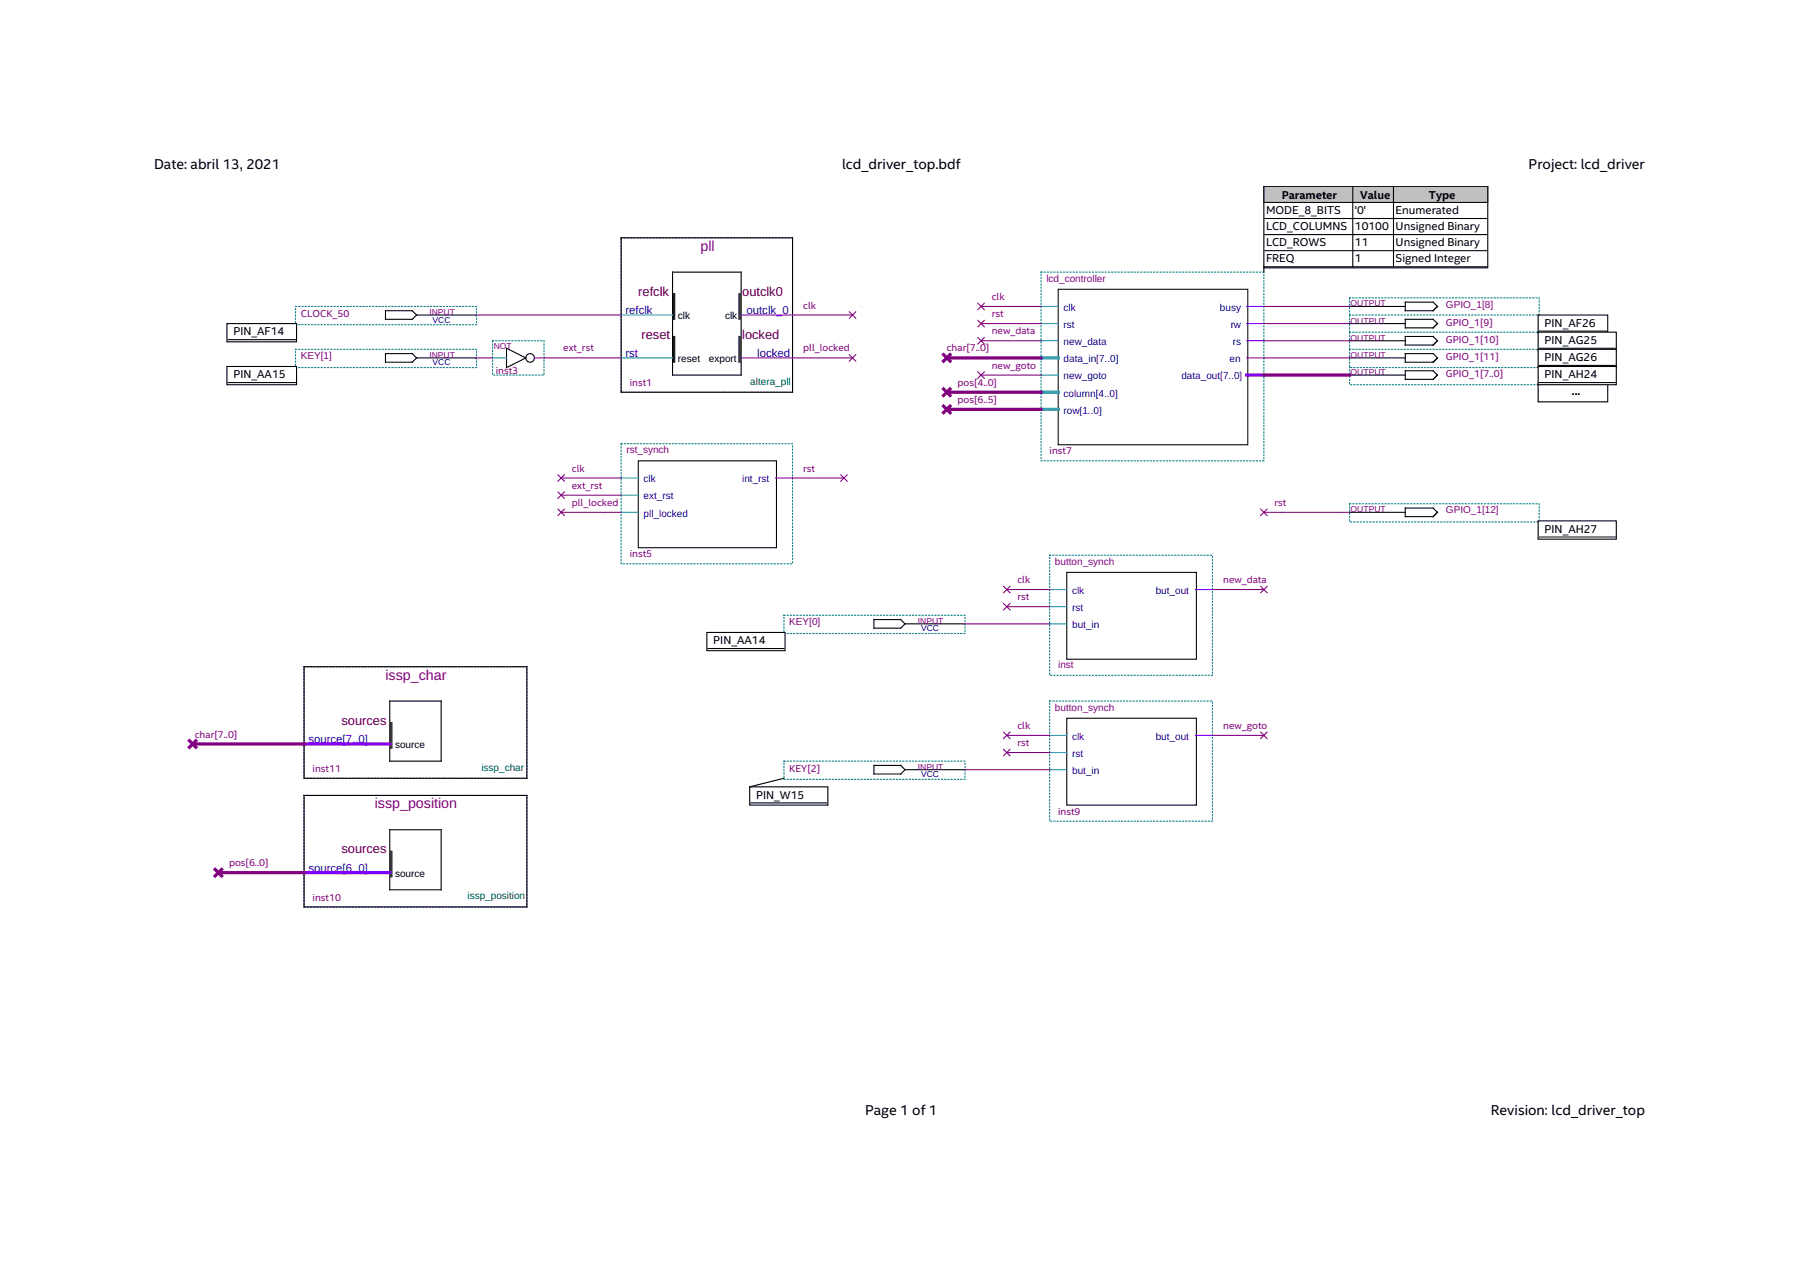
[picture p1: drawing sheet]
<svg xmlns="http://www.w3.org/2000/svg" width="297mm" height="210mm" viewBox="0 0 297 210" stroke-linecap="round" stroke-linejoin="round" font-family="sans-serif">
<defs><g id="words">
<g font-size="2.4">
<text x="25.4" y="27.9">Date: abril 13, 2021</text>
<text x="138.8" y="27.9">lcd_driver_top.bdf</text>
<text x="252" y="27.9">Project: lcd_driver</text>
<text x="142.6" y="183.7">Page 1 of 1</text>
<text x="245.8" y="183.7">Revision: lcd_driver_top</text>
</g>
<g font-size="2.4" fill="#800080">
<text x="115.5" y="41.3">pll</text>
<text x="63.5" y="112">issp_char</text>
<text x="61.8" y="133.2">issp_position</text>
</g>
<g font-size="2.1" fill="#800000">
<text x="105.2" y="48.7">refclk</text>
<text x="122.3" y="48.7">outclk0</text>
<text x="105.7" y="55.8">reset</text>
<text x="122.3" y="55.8">locked</text>
<text x="56.3" y="119.4">sources</text>
<text x="56.3" y="140.6">sources</text>
</g>
<g font-size="1.9">
<text x="208.7" y="35.3">MODE_8_BITS</text>
<text x="211.3" y="32.8">Parameter</text>
<text x="223.3" y="35.3">'0'</text>
<text x="224.2" y="32.8">Value</text>
<text x="230.1" y="35.3">Enumerated</text>
<text x="235.5" y="32.8">Type</text>
<text x="208.7" y="37.9">LCD_COLUMNS</text>
<text x="208.7" y="40.6">LCD_ROWS</text>
<text x="223.3" y="37.9">10100</text>
<text x="223.3" y="40.6">11</text>
<text x="230.1" y="37.9">Unsigned Binary</text>
<text x="230.1" y="40.6">Unsigned Binary</text>
<text x="208.7" y="43.2">FREQ</text>
<text x="223.3" y="43.2">1</text>
<text x="230.1" y="43.2">Signed Integer</text>
<text x="254.6" y="53.8">PIN_AF26</text>
<text x="38.5" y="55.3">PIN_AF14</text>
<text x="254.6" y="56.7">PIN_AG25</text>
<text x="254.6" y="59.5">PIN_AG26</text>
<text x="38.5" y="62.3">PIN_AA15</text>
<text x="254.6" y="62.3">PIN_AH24</text>
<text x="259.1" y="65.2">...</text>
<text x="254.6" y="87.8">PIN_AH27</text>
<text x="117.6" y="106.1">PIN_AA14</text>
<text x="124.6" y="131.6">PIN_W15</text>
</g>
<g font-size="1.9" fill="#00f">
<text x="103.1" y="51.7">refclk</text>
<text x="123" y="51.7">outclk_0</text>
<text x="103.1" y="58.8">rst</text>
<text x="124.8" y="58.8">locked</text>
<text x="50.8" y="122.4">source[7..0]</text>
<text x="50.8" y="143.6">source[6..0]</text>
</g>
<g font-size="1.6" fill="#800080">
<text x="172.5" y="46.4">lcd_controller</text>
<text x="49.6" y="52.3">CLOCK_50</text>
<text x="132.4" y="50.8">clk</text>
<text x="163.5" y="49.4">clk</text>
<text x="163.5" y="52.3">rst</text>
<text x="238.4" y="50.7">GPIO_1[8]</text>
<text x="238.4" y="53.7">GPIO_1[9]</text>
<text x="49.6" y="59.1">KEY[1]</text>
<text x="92.9" y="57.9">ext_rst</text>
<text x="132.4" y="57.9">pll_locked</text>
<text x="156.1" y="57.9">char[7..0]</text>
<text x="163.5" y="55.1">new_data</text>
<text x="238.4" y="56.5">GPIO_1[10]</text>
<text x="238.4" y="59.3">GPIO_1[11]</text>
<text x="81.7" y="61.6">inst3</text>
<text x="103.8" y="63.6">inst1</text>
<text x="157.8" y="63.6">pos[4..0]</text>
<text x="163.5" y="60.7">new_goto</text>
<text x="238.4" y="62.2">GPIO_1[7..0]</text>
<text x="157.8" y="66.4">pos[6..5]</text>
<text x="94.3" y="77.7">clk</text>
<text x="103.3" y="74.7">rst_synch</text>
<text x="132.4" y="77.7">rst</text>
<text x="173" y="74.9">inst7</text>
<text x="94.3" y="80.5">ext_rst</text>
<text x="94.3" y="83.4">pll_locked</text>
<text x="210.1" y="83.4">rst</text>
<text x="238.4" y="84.6">GPIO_1[12]</text>
<text x="103.8" y="91.8">inst5</text>
<text x="173.9" y="93.1">button_synch</text>
<text x="167.7" y="96.1">clk</text>
<text x="167.7" y="98.9">rst</text>
<text x="201.6" y="96.1">new_data</text>
<text x="130.1" y="103">KEY[0]</text>
<text x="174.4" y="110">inst</text>
<text x="173.9" y="117.1">button_synch</text>
<text x="32.1" y="121.5">char[7..0]</text>
<text x="167.7" y="120.1">clk</text>
<text x="167.7" y="122.9">rst</text>
<text x="201.6" y="120.1">new_goto</text>
<text x="51.5" y="127.2">inst11</text>
<text x="130.1" y="127.2">KEY[2]</text>
<text x="174.4" y="134.2">inst9</text>
<text x="37.8" y="142.7">pos[6..0]</text>
<text x="51.5" y="148.4">inst10</text>
</g>
<g font-size="1.6">
<text x="111.7" y="52.6">clk</text>
<text x="119.5" y="52.6">clk</text>
<text x="111.7" y="59.7">reset</text>
<text x="116.9" y="59.7">export</text>
<text x="65.1" y="123.3">source</text>
<text x="65.1" y="144.5">source</text>
</g>
<g font-size="1.6" fill="#00f">
<text x="175.3" y="51.2">clk</text>
<text x="201.1" y="51.2">busy</text>
<text x="175.3" y="54">rst</text>
<text x="175.3" y="56.8">new_data</text>
<text x="175.3" y="59.7">data_in[7..0]</text>
<text x="202.7" y="59.7">en</text>
<text x="202.9" y="54">rw</text>
<text x="203.2" y="56.8">rs</text>
<text x="175.3" y="62.5">new_goto</text>
<text x="175.3" y="65.3">column[4..0]</text>
<text x="194.7" y="62.5">data_out[7..0]</text>
<text x="175.3" y="68.2">row[1..0]</text>
<text x="106.1" y="79.5">clk</text>
<text x="106.1" y="82.3">ext_rst</text>
<text x="122.3" y="79.5">int_rst</text>
<text x="106.1" y="85.1">pll_locked</text>
<text x="176.7" y="97.8">clk</text>
<text x="176.7" y="100.7">rst</text>
<text x="190.5" y="97.8">but_out</text>
<text x="176.7" y="103.5">but_in</text>
<text x="176.7" y="121.9">clk</text>
<text x="176.7" y="124.7">rst</text>
<text x="190.5" y="121.9">but_out</text>
<text x="176.7" y="127.5">but_in</text>
</g>
<g font-size="1.6" fill="#008000">
<text x="123.7" y="63.4">altera_pll</text>
<text x="79.4" y="127">issp_char</text>
<text x="77.1" y="148.2">issp_position</text>
</g>
<g font-size="1.4" fill="#800080">
<text x="70.8" y="51.9">INPUT</text>
<text x="222.6" y="50.5">OUTPUT</text>
<text x="222.6" y="53.3">OUTPUT</text>
<text x="70.8" y="59">INPUT</text>
<text x="81.4" y="57.6">NOT</text>
<text x="222.6" y="56.1">OUTPUT</text>
<text x="222.6" y="59">OUTPUT</text>
<text x="222.6" y="61.8">OUTPUT</text>
<text x="222.6" y="84.4">OUTPUT</text>
<text x="151.3" y="102.8">INPUT</text>
<text x="151.3" y="126.8">INPUT</text>
</g>
<g font-size="1.4" fill="#00f">
<text x="71.3" y="53.1">VCC</text>
<text x="71.3" y="60.2">VCC</text>
<text x="151.8" y="104">VCC</text>
<text x="151.8" y="128.1">VCC</text>
</g>
</g></defs>
<path d="M48.7 57.6h29.9v3h-29.9z" fill="#fff" stroke="#008080" stroke-width=".18" stroke-dasharray=".2 .4"/>
<path d="M63.5 58.3h4.5l.7 .7-.7 .7h-4.5zM68.7 59h9.7" fill="none" stroke="#000" stroke-width=".18"/>
<path d="M48.7 50.5h29.9v3h-29.9z" fill="#fff" stroke="#008080" stroke-width=".18" stroke-dasharray=".2 .4"/>
<path d="M63.5 51.2h4.5l.7 .7-.7 .7h-4.5zM68.7 51.9h9.7" fill="none" stroke="#000" stroke-width=".18"/>
<path d="M129.2 101.4h29.9v3h-29.9z" fill="#fff" stroke="#008080" stroke-width=".18" stroke-dasharray=".2 .4"/>
<path d="M144.1 102.1h4.4l.7 .7-.7 .7h-4.4zM149.2 102.8h9.7" fill="none" stroke="#000" stroke-width=".18"/>
<path d="M129.2 125.4h29.9v3h-29.9z" fill="#fff" stroke="#008080" stroke-width=".18" stroke-dasharray=".2 .4"/>
<path d="M144.1 126.1h4.4l.7 .7-.7 .7h-4.4zM149.2 126.8h9.7" fill="none" stroke="#000" stroke-width=".18"/>
<path d="M81.2 56.1h8.5v5.7h-8.5z" fill="#fff" stroke="#008080" stroke-width=".18" stroke-dasharray=".2 .4"/>
<g fill="none" stroke="#000" stroke-width=".18">
<path d="M83.5 57.4l3.2 1.6-3.2 1.6z"/>
<circle cx="87.4" cy="59" r=".71"/>
</g>
<path d="M81.2 59h2.3" fill="none" stroke="#0080ff" stroke-width=".18"/>
<path d="M88.1 59h1.6" fill="none" stroke="#8000ff" stroke-width=".18"/>
<path d="M102.4 73.1h28.2v19.8h-28.2z" fill="#fff" stroke="#008080" stroke-width=".18" stroke-dasharray=".2 .4"/>
<path d="M105.2 75.9h22.8v14.3h-22.8z" fill="none" stroke="#000" stroke-width=".18"/>
<path d="M102.4 78.8h2.8M102.4 81.6h2.8M102.4 84.4h2.8" fill="none" stroke="#0080ff" stroke-width=".18"/>
<path d="M127.8 78.8h2.8" fill="none" stroke="#8000ff" stroke-width=".18"/>
<path d="M173 91.5h26.9v19.8h-26.9z" fill="#fff" stroke="#008080" stroke-width=".18" stroke-dasharray=".2 .4"/>
<path d="M175.8 94.3h21.4v14.3h-21.4z" fill="none" stroke="#000" stroke-width=".18"/>
<path d="M173 97.1h2.8M173 100h2.8M173 102.8h2.8" fill="none" stroke="#0080ff" stroke-width=".18"/>
<path d="M197 97.1h2.9" fill="none" stroke="#8000ff" stroke-width=".18"/>
<path d="M173 115.5h26.9v19.8h-26.9z" fill="#fff" stroke="#008080" stroke-width=".18" stroke-dasharray=".2 .4"/>
<path d="M175.8 118.3h21.4v14.3h-21.4z" fill="none" stroke="#000" stroke-width=".18"/>
<path d="M173 121.2h2.8M173 124h2.8M173 126.8h2.8" fill="none" stroke="#0080ff" stroke-width=".18"/>
<path d="M197 121.2h2.9" fill="none" stroke="#8000ff" stroke-width=".18"/>
<path d="M50.1 131.1h36.7v18.3h-36.7z" fill="#fff" stroke="#008080" stroke-width=".18" stroke-dasharray=".2 .4"/>
<path d="M50.1 131.1h36.7v18.3h-36.7zM64.2 136.7h8.5v9.9h-8.5zM64.4 140.2v4.3M64.6 140.2v4.3" fill="none" stroke="#000" stroke-width=".18"/>
<path d="M50.1 143.8h14.1" fill="none" stroke="#8000ff" stroke-width=".53"/>
<path d="M50.1 109.9h36.7v18.3h-36.7z" fill="#fff" stroke="#008080" stroke-width=".18" stroke-dasharray=".2 .4"/>
<path d="M50.1 109.9h36.7v18.3h-36.7zM64.2 115.5h8.5v9.9h-8.5zM64.4 119v4.3M64.6 119v4.3" fill="none" stroke="#000" stroke-width=".18"/>
<path d="M50.1 122.6h14.1" fill="none" stroke="#8000ff" stroke-width=".53"/>
<path d="M102.4 39.2h28.2v25.4h-28.2z" fill="#fff" stroke="#008080" stroke-width=".18" stroke-dasharray=".2 .4"/>
<path d="M102.4 39.2h28.2v25.4h-28.2zM110.9 44.8h11.3v17h-11.3zM111 48.4v4.2M111 55.4v4.3M111.2 48.4v4.2M111.2 55.4v4.3M121.8 48.4v4.2M121.8 55.4v4.3M122 48.4v4.2M122 55.4v4.3" fill="none" stroke="#000" stroke-width=".18"/>
<path d="M102.4 51.9h8.5M102.4 59h8.5" fill="none" stroke="#0080ff" stroke-width=".18"/>
<path d="M122.2 51.9h8.4M122.2 59h8.4" fill="none" stroke="#8000ff" stroke-width=".18"/>
<path d="M222.5 83h31.2v3h-31.2z" fill="#fff" stroke="#008080" stroke-width=".18" stroke-dasharray=".2 .4"/>
<path d="M222.5 84.4h9.1M231.6 83.7h4.6l.7 .7-.7 .7h-4.6z" fill="none" stroke="#000" stroke-width=".18"/>
<path d="M171.6 44.8h36.7v31.1h-36.7z" fill="#fff" stroke="#008080" stroke-width=".18" stroke-dasharray=".2 .4"/>
<path d="M174.4 47.7h31.3v25.6h-31.3z" fill="none" stroke="#000" stroke-width=".18"/>
<path d="M171.6 50.5h2.8M171.6 53.3h2.8M171.6 56.1h2.8M171.6 61.8h2.8" fill="none" stroke="#0080ff" stroke-width=".18"/>
<path d="M171.6 59h2.8M171.6 64.6h2.8M171.6 67.5h2.8" fill="none" stroke="#0080ff" stroke-width=".53"/>
<path d="M205.5 50.5h2.8M205.5 53.3h2.8M205.5 56.1h2.8M205.5 59h2.8" fill="none" stroke="#8000ff" stroke-width=".18"/>
<path d="M205.5 61.8h2.8" fill="none" stroke="#8000ff" stroke-width=".53"/>
<path d="M222.5 60.4h31.2v3h-31.2z" fill="#fff" stroke="#008080" stroke-width=".18" stroke-dasharray=".2 .4"/>
<path d="M222.5 61.8h9.1M231.6 61.1h4.6l.7 .7-.7 .7h-4.6z" fill="none" stroke="#000" stroke-width=".18"/>
<path d="M222.5 49.1h31.2v3h-31.2z" fill="#fff" stroke="#008080" stroke-width=".18" stroke-dasharray=".2 .4"/>
<path d="M222.5 50.5h9.1M231.6 49.8h4.6l.7 .7-.7 .7h-4.6z" fill="none" stroke="#000" stroke-width=".18"/>
<path d="M222.5 51.9h31.2v3h-31.2z" fill="#fff" stroke="#008080" stroke-width=".18" stroke-dasharray=".2 .4"/>
<path d="M222.5 53.3h9.1M231.6 52.6h4.6l.7 .7-.7 .7h-4.6z" fill="none" stroke="#000" stroke-width=".18"/>
<path d="M222.5 54.7h31.2v3h-31.2z" fill="#fff" stroke="#008080" stroke-width=".18" stroke-dasharray=".2 .4"/>
<path d="M222.5 56.1h9.1M231.6 55.4h4.6l.7 .7-.7 .7h-4.6z" fill="none" stroke="#000" stroke-width=".18"/>
<path d="M222.5 57.6h31.2v3h-31.2z" fill="#fff" stroke="#008080" stroke-width=".18" stroke-dasharray=".2 .4"/>
<path d="M222.5 59h9.1M231.6 58.3h4.6l.7 .7-.7 .7h-4.6z" fill="none" stroke="#000" stroke-width=".18"/>
<g fill="none" stroke="#800080" stroke-width=".18">
<path d="M78.4 59h2.8M78.4 51.9h24M89.7 59h12.7M130.6 59h9.9M130.6 51.9h9.9M140 51.4l1.1 1M140 58.4l1.1 1.1M141.1 51.4l-1.1 1M141.1 58.4l-1.1 1.1M161.2 50l1 1M161.2 52.8l1 1M161.2 55.6l1 1.1"/>
<path d="M161.7 50.5h9.9M161.7 53.3h9.9M161.7 56.1h9.9M162.2 55.6l-1 1.1M162.2 50l-1 1M162.2 52.8l-1 1M208.3 59h14.2M208.3 50.5h14.2M208.3 53.3h14.2M208.3 56.1h14.2M92 78.2l1 1.1M92.5 78.8h9.9"/>
<path d="M93 78.2l-1 1.1M130.6 78.8h8.5M138.6 78.2l1 1.1M139.6 78.2l-1 1.1M161.2 61.3l1 1M161.7 61.8h9.9M162.2 61.3l-1 1M92 81.1l1 1M92 83.9l1 1M92.5 81.6h9.9M92.5 84.4h9.9M93 81.1l-1 1"/>
<path d="M93 83.9l-1 1M165.4 96.6l1.1 1.1M165.4 99.4l1.1 1.1M166 97.1h7M166 100h7M166.5 96.6l-1.1 1.1M166.5 99.4l-1.1 1.1M199.9 97.1h8.4M207.8 96.6l1.1 1.1M207.8 83.9l1.1 1M208.3 84.4h14.2M208.9 96.6l-1.1 1.1"/>
<path d="M208.9 83.9l-1.1 1M158.9 102.8h14.1M158.9 126.8h14.1M165.4 120.6l1.1 1.1M165.4 123.5l1.1 1M166 121.2h7M166 124h7M166.5 120.6l-1.1 1.1M166.5 123.5l-1.1 1M199.9 121.2h8.4M207.8 120.6l1.1 1.1M208.9 120.6l-1.1 1.1"/>
</g>
<g fill="none" stroke="#800080" stroke-width=".53">
<path d="M155.5 58.4l1.1 1.1M156.1 59h15.5M156.6 58.4l-1.1 1.1M155.5 64.1l1.1 1.1M155.5 66.9l1.1 1.1M156.1 64.6h15.5M156.1 67.5h15.5M156.6 64.1l-1.1 1.1M156.6 66.9l-1.1 1.1M208.3 61.8h14.2M31.2 122l1.1 1.1M31.8 122.6h18.3"/>
<path d="M32.3 122l-1.1 1.1M35.5 143.2l1 1.1M36 143.8h14.1M36.5 143.2l-1 1.1"/>
</g>
<path d="M37.4 60.4h11.5v3h-11.5z" fill="#fff" stroke="#000" stroke-width=".18"/>
<path d="M37.6 63h11.1" fill="none" stroke="#000" stroke-width=".18"/>
<path d="M37.4 53.3h11.5v3h-11.5z" fill="#fff" stroke="#000" stroke-width=".18"/>
<path d="M37.6 56h11.1" fill="none" stroke="#000" stroke-width=".18"/>
<path d="M116.5 104.2h12.9v3h-12.9z" fill="#fff" stroke="#000" stroke-width=".18"/>
<path d="M116.7 106.9h12.5" fill="none" stroke="#000" stroke-width=".18"/>
<path d="M123.6 129.6h12.9v3h-12.9z" fill="#fff" stroke="#000" stroke-width=".18"/>
<path d="M123.8 132.3h12.5M129.2 128.2l-5.6 1.4" fill="none" stroke="#000" stroke-width=".18"/>
<path d="M253.5 85.8h12.9v3h-12.9z" fill="#fff" stroke="#000" stroke-width=".18"/>
<path d="M253.7 88.5h12.6" fill="none" stroke="#000" stroke-width=".18"/>
<path d="M208.3 30.7h36.9v13.4h-36.9z" fill="#fff" stroke="#000" stroke-width=".18"/>
<path d="M208.5 36h36.6M208.5 38.7h36.6M208.5 41.3h36.6M208.5 44h36.6" fill="none" stroke="#000" stroke-width=".18"/>
<path d="M208.3 30.7h36.9v2.7h-36.9z" fill="#c0c0c0" stroke="#000" stroke-width=".18"/>
<path d="M223 30.7v13.3M229.7 30.7v13.3M208.3 44v.8" fill="none" stroke="#000" stroke-width=".18"/>
<g fill="#fff" stroke="#000" stroke-width=".18">
<path d="M253.5 63.2h11.5v3h-11.5z"/>
<path d="M253.5 51.9h11.5v3h-11.5z"/>
</g>
<path d="M253.7 54.6h11.1" fill="none" stroke="#000" stroke-width=".18"/>
<path d="M253.5 54.7h12.9v3h-12.9z" fill="#fff" stroke="#000" stroke-width=".18"/>
<path d="M253.7 57.4h12.6" fill="none" stroke="#000" stroke-width=".18"/>
<path d="M253.5 57.6h12.9v3h-12.9z" fill="#fff" stroke="#000" stroke-width=".18"/>
<path d="M253.7 60.2h12.6" fill="none" stroke="#000" stroke-width=".18"/>
<path d="M253.5 60.4h12.9v3h-12.9z" fill="#fff" stroke="#000" stroke-width=".18"/>
<path d="M253.7 63h12.6" fill="none" stroke="#000" stroke-width=".18"/>
<use href="#words"/>
</svg>
